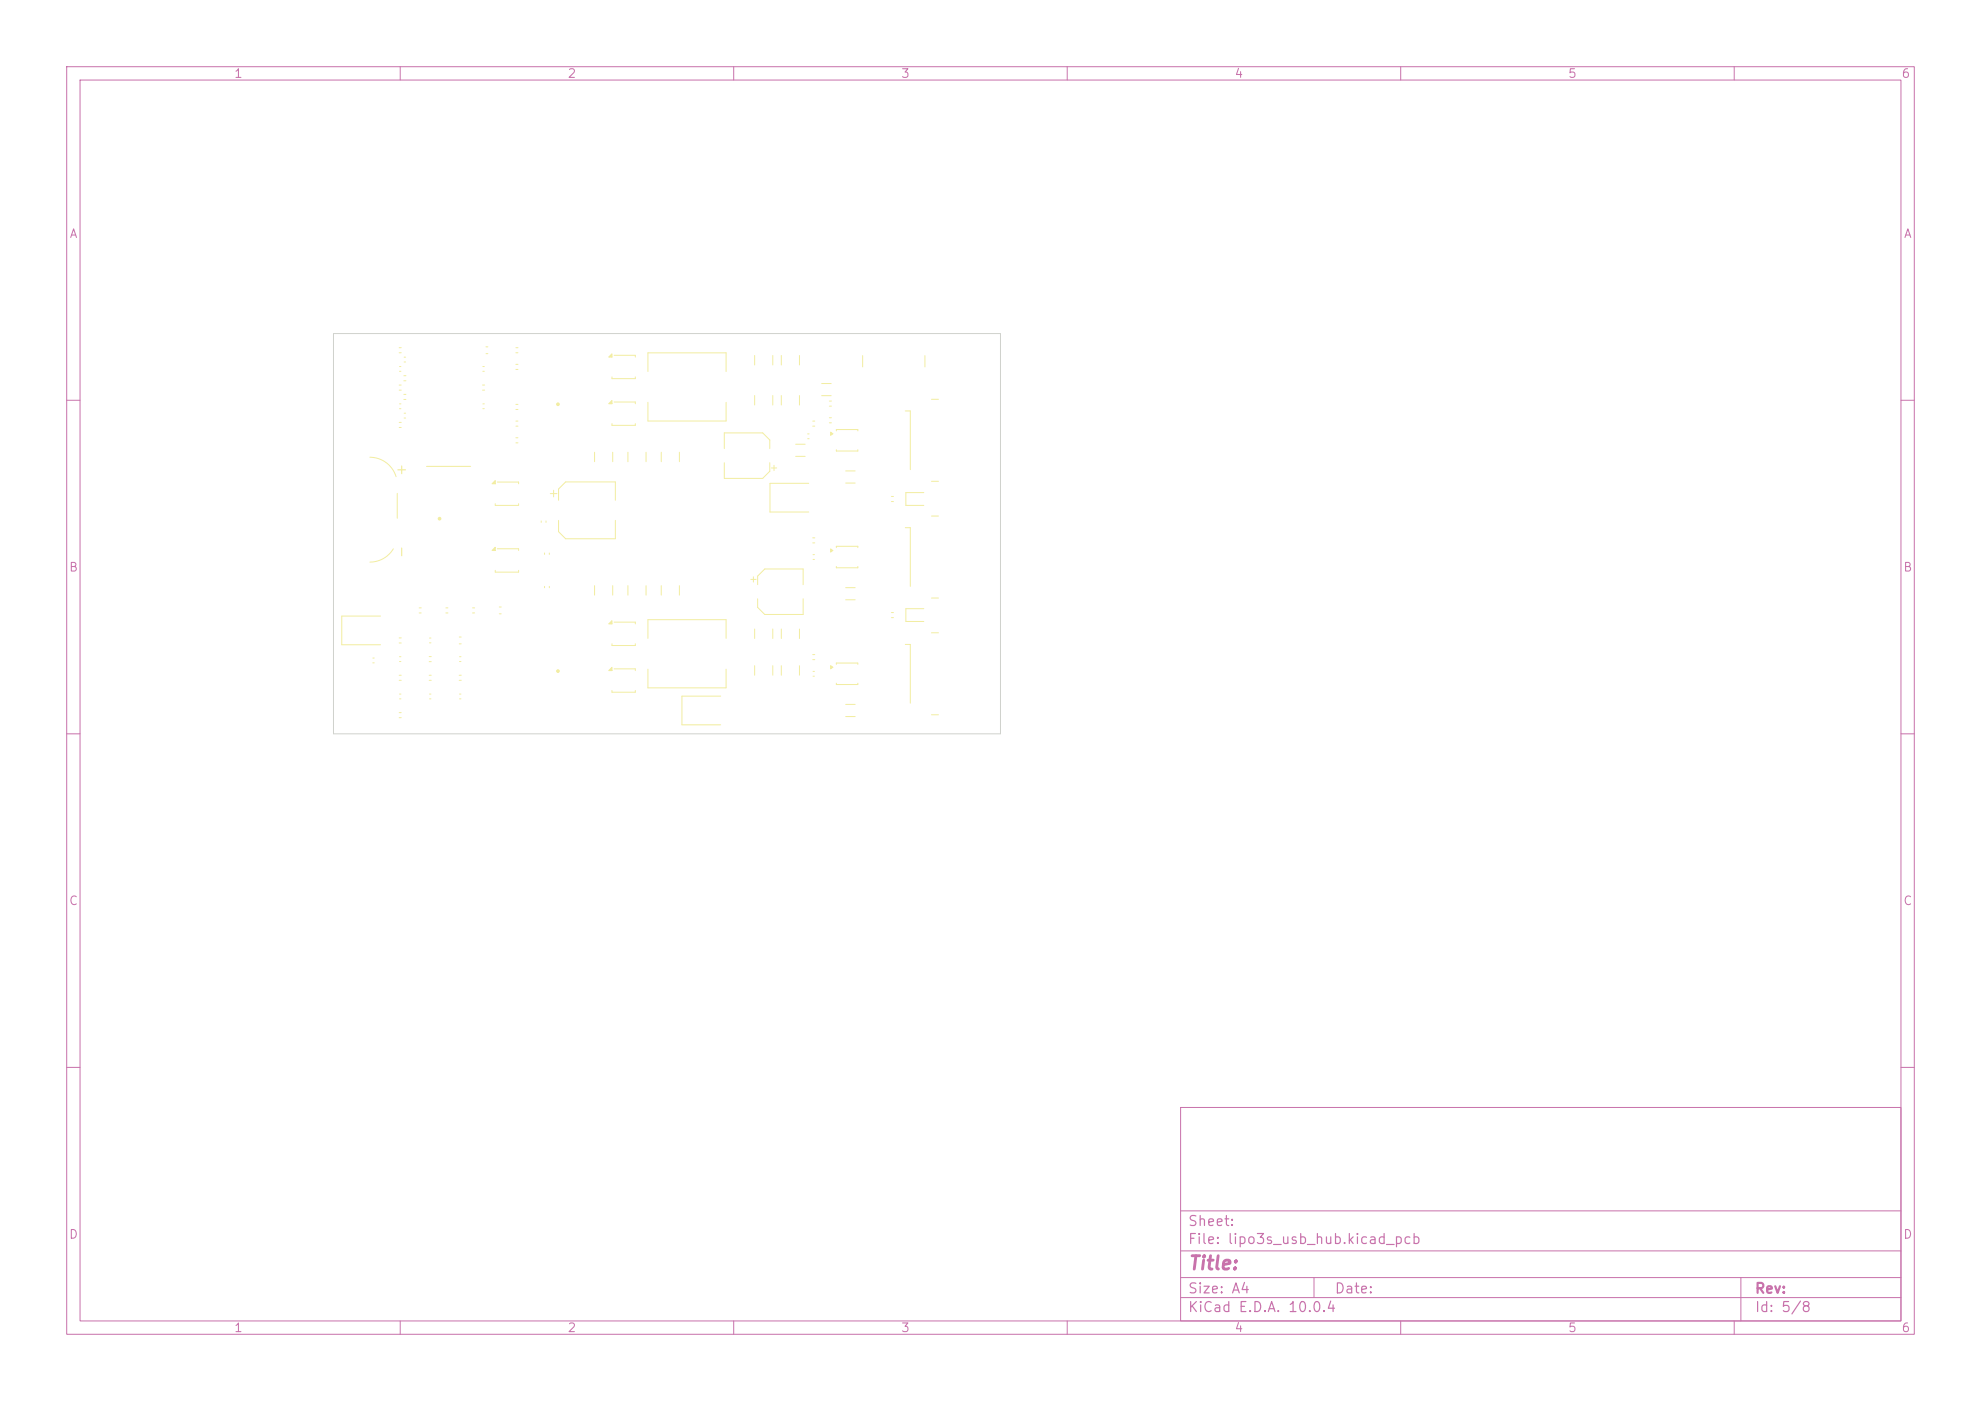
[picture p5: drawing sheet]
<svg xmlns="http://www.w3.org/2000/svg" width="297mm" height="210mm" viewBox="0 0 297 210" stroke-linecap="round" stroke-linejoin="round" font-family="sans-serif">
<defs><g id="words">
<text font-size="2" fill="#c872ab" x="178" y="190.8">Title:</text>
<g font-size="1.5" fill="#f2eda1">
<text x="61.2" y="71.5" transform="rotate(-90 61.2 71.5)">+</text>
<text x="61.2" y="83.8" transform="rotate(-90 61.2 83.8)">-</text>
</g>
<g font-size="1.5" fill="#c872ab">
<text x="178" y="184.2">Sheet:</text>
<text x="178" y="186.9">File: lipo3s_usb_hub.kicad_pcb</text>
<text x="178" y="197.1">KiCad E.D.A. 10.0.4</text>
<text x="178" y="194.3">Size: A4</text>
<text x="200" y="194.3">Date:</text>
<text x="263" y="194.3">Rev:</text>
<text x="263" y="197.1">Id: 5/8</text>
</g>
<g font-size="1.3" fill="#c872ab">
<text x="35" y="12">1</text>
<text x="85" y="12">2</text>
<text x="135" y="12">3</text>
<text x="185" y="12">4</text>
<text x="235" y="12">5</text>
<text x="285" y="12">6</text>
<text x="10.3" y="36">A</text>
<text x="285.4" y="36">A</text>
<text x="10.3" y="86">B</text>
<text x="285.3" y="86">B</text>
<text x="10.3" y="136">C</text>
<text x="285.3" y="136">C</text>
<text x="10.3" y="186">D</text>
<text x="285.3" y="186">D</text>
<text x="35" y="200">1</text>
<text x="85" y="200">2</text>
<text x="135" y="200">3</text>
<text x="185" y="200">4</text>
<text x="235" y="200">5</text>
<text x="285" y="200">6</text>
</g>
</g></defs>
<g fill="none" stroke="#c872ab" stroke-width=".15">
<path d="M10 10h277v190h-277zM12 12h273v186h-273zM60 10v2M110 10v2M160 10v2M210 10v2M260 10v2M10 60h2M285 60h2M10 110h2M285 110h2M10 160h2"/>
<path d="M177 166h108v32h-108zM285 160h2M60 198v2M110 198v2M160 198v2M177 194.5h108M177 191.5h108M177 187.5h108M177 181.5h108M197 191.5v3M210 198v2M260 198v2"/>
<path d="M261 191.5v6.5"/>
</g>
<g fill="none" stroke="#f2eda1" stroke-width=".15">
<path d="M60.5 59.1h.4M60.5 59.9h.4M72.9 52h.2M72.9 53h.2M97.1 55.7v-2.8h11.8v2.8M113.1 59.3v1.4M115.9 59.3v1.4M123.2 57.5h1.4M123.2 59.3h1.4M59.8 63.3h.4M59.8 64.1h.4M63.9 69.9h6.7"/>
<path d="M72.4 60.5h.2M72.4 61.3h.2M74.2 75.5v.3h3.5v-.3M74.3 72v.5h-.5zM74.6 72.3h3.1v.2M77.3 65.6h.4M77.3 66.4h.4M97.1 60.3v2.8h11.8v-2.8M133.6 74.4h.4M133.6 75.2h.4M138.5 73.8h-2.7v2h2.7M64.4 95.6h.2"/>
<path d="M64.4 96.4h.2M81.6 87.9v.2M82.4 87.9v.2M94.1 87.8v1.4M96.9 87.8v1.4M99.1 87.8v1.4M101.9 87.8v1.4M117.1 99.8v1.4M119.9 99.8v1.4M121.8 98.1h.4M121.8 98.9h.4M133.6 91.8h.4"/>
<path d="M133.6 92.6h.4M59.9 104h.2M59.9 104.8h.2M126.8 105.6h1.4M126.8 107.4h1.4"/>
</g>
<path d="M74.3 72v.5h-.5z" fill="#f2eda1"/>
<path d="M60.6 61.9h.2M60.6 62.7h.2M77.3 60.6h.4M77.3 61.4h.4M135.7 79.1h.8v8.8M139.7 77.4h1M62.8 91.1h.4M62.8 91.9h.4M139.7 89.6h1M91.7 100v.5h-.4zM91.7 103.5v.3h3.5v-.3M92.1 100.3h3.1v.2" fill="none" stroke="#f2eda1" stroke-width=".15"/>
<path d="M91.7 100v.5h-.4z" fill="#f2eda1"/>
<g fill="none" stroke="#f2eda1" stroke-width=".15">
<path d="M81.1 78.1v.2M81.9 78.1v.2M57.1 92.4h-5.9v4.3h5.9M59.8 95.6h.4M59.8 96.4h.4M70.8 91.1h.4M70.8 91.9h.4M89.1 87.8v1.4M91.7 93v.5h-.4zM91.7 96.5v.3h3.5v-.3M91.9 87.8v1.4M92.1 93.3h3.1v.2"/>
<path d="M112.6 86.9h.7M113 86.5v.7M113.6 87.6v-1.2l1.1-1.1h5.7v2.3M113.6 89.8v1.2l1.1 1.1h5.7v-2.3M121.8 80.6h.4M121.8 81.4h.4M59.8 101.2h.4M59.8 102h.4M64.3 101.2h.4M64.3 102h.4M64.4 104h.2M64.4 104.8h.2"/>
</g>
<circle cx="65.9" cy="77.8" r=".2" fill="#f2eda1" stroke="#f2eda1" stroke-width=".15"/>
<path d="M91.7 93v.5h-.4z" fill="#f2eda1"/>
<g fill="none" stroke="#f2eda1" stroke-width=".15">
<path d="M60.6 53.5h.2M60.6 54.3h.2M72.3 57.7h.4M72.3 58.5h.4M91.7 53v.5h-.4zM91.7 56.5v.3h3.5v-.3M92.1 53.3h3.1v.2M117.1 59.3v1.4M119.9 59.3v1.4M129.3 53.3v1.7M138.7 53.3v1.7M55.9 98.6h.2"/>
<path d="M55.9 99.4h.2M97.1 95.7v-2.8h11.8v2.8M121.9 83.1h.2M121.9 83.9h.2M68.9 104h.2M68.9 104.8h.2M97.1 100.3v2.8h11.8v-2.8"/>
</g>
<circle cx="83.6" cy="100.6" r=".2" fill="#f2eda1" stroke="#f2eda1" stroke-width=".15"/>
<path d="M91.7 53v.5h-.4z" fill="#f2eda1"/>
<path d="M124.5 64.8l.4 .2-.4 .3zM125.4 64.6v-.2h3.2v.2M125.4 67.4v.2h3.2v-.2" fill="none" stroke="#f2eda1" stroke-width=".15"/>
<path d="M124.5 64.8l.4 .2-.4 .3z" fill="#f2eda1"/>
<path d="M121.1 65h.2M121.1 65.8h.2M121.2 72.5h-5.8v4.3h5.8M121.8 63.1h.4M121.8 63.9h.4M66.8 91.1h.4M66.8 91.9h.4M124.5 99.8l.4 .2-.4 .3zM125.4 99.6v-.2h3.2v.2M125.4 102.4v.2h3.2v-.2" fill="none" stroke="#f2eda1" stroke-width=".15"/>
<path d="M124.5 99.8l.4 .2-.4 .3z" fill="#f2eda1"/>
<g fill="none" stroke="#f2eda1" stroke-width=".15">
<path d="M59.8 57.7h.4M59.8 58.5h.4M59.9 54.9h.2M59.9 55.7h.2M60.5 56.3h.4M60.5 57.1h.4M139.7 59.9h1M55.4 68.5a4.1 4.1 0 0 1 4 2.9M59.6 74v3.7M59.9 60.5h.2M59.9 61.3h.2M77.3 63.1h.4"/>
<path d="M77.3 63.9h.4M82.5 74h1M83 73.5v1M83.7 75v-1.7l1.1-1.1h7.5v2.8M83.7 78v1.7l1.1 1.1h7.5v-2.8M91.7 60v.5h-.4zM91.7 63.5v.3h3.5v-.3M92.1 60.3h3.1v.2M94.1 67.8v1.4M96.9 67.8v1.4M135.7 61.6h.8v8.8M139.7 72.1h1"/>
<path d="M59 82.3a4.1 4.1 0 0 1-3.6 2M59.9 98.4h.2M59.9 99.2h.2M68.9 95.5h.2M68.9 96.5h.2M68.9 98.4h.2M68.9 99.2h.2M113.1 99.8v1.4M115.9 99.8v1.4M126.8 88.1h1.4M126.8 89.9h1.4M59.8 106.8h.4"/>
<path d="M59.8 107.6h.4M108.1 104.4h-5.9v4.3h5.9M121.9 100.6h.2M121.9 101.4h.2"/>
</g>
<path d="M91.7 60v.5h-.4z" fill="#f2eda1"/>
<path d="M99.1 67.8v1.4M101.9 67.8v1.4M74.9 91h.2M74.9 92h.2M124.5 82.3l.4 .2-.4 .3zM125.4 82.1v-.2h3.2v.2M125.4 84.9v.2h3.2v-.2" fill="none" stroke="#f2eda1" stroke-width=".15"/>
<path d="M124.5 82.3l.4 .2-.4 .3z" fill="#f2eda1"/>
<g fill="none" stroke="#f2eda1" stroke-width=".15">
<path d="M59.8 52.1h.4M59.8 52.9h.4M77.3 52.1h.4M77.3 52.9h.4M113.1 53.3v1.4M115.9 53.3v1.4M117.1 53.3v1.4M119.9 53.3v1.4M89.1 67.8v1.4M91.9 67.8v1.4M108.6 67.2v-2.3h5.7l1.1 1.1v1.2M108.6 69.4v2.3h5.7l1.1-1.1v-1.2"/>
<path d="M115.6 70.1h.8M116 69.8v.7M119.3 66.6h1.4M119.3 68.4h1.4M124.3 60.1h.4M124.3 60.9h.4M126.8 70.6h1.4M126.8 72.4h1.4M73.8 82.5l.5-.5v.5zM74.2 85.5v.3h3.5v-.3M74.6 82.3h3.1v.2M117.1 94.3v1.4"/>
<path d="M119.9 94.3v1.4M138.5 91.2h-2.7v2h2.7"/>
</g>
<path d="M73.8 82.5l.5-.5v.5z" fill="#f2eda1"/>
<g fill="none" stroke="#f2eda1" stroke-width=".15">
<path d="M72.4 54.9h.2M72.4 55.7h.2M77.3 54.6h.4M77.3 55.4h.4M124.3 62.6h.4M124.3 63.4h.4M64.3 98.4h.4M64.3 99.2h.4M81.6 82.9v.2M82.4 82.9v.2M113.1 94.3v1.4M115.9 94.3v1.4"/>
<path d="M135.7 96.6h.8v8.8M139.7 94.9h1M68.8 101.2h.4M68.8 102h.4M139.7 107.1h1"/>
</g>
<circle cx="83.6" cy="60.6" r=".2" fill="#f2eda1" stroke="#f2eda1" stroke-width=".15"/>
<path d="M50 50h100v60h-100z" fill="none" stroke="#d0d2cd" stroke-width=".15"/>
<use href="#words"/>
</svg>
